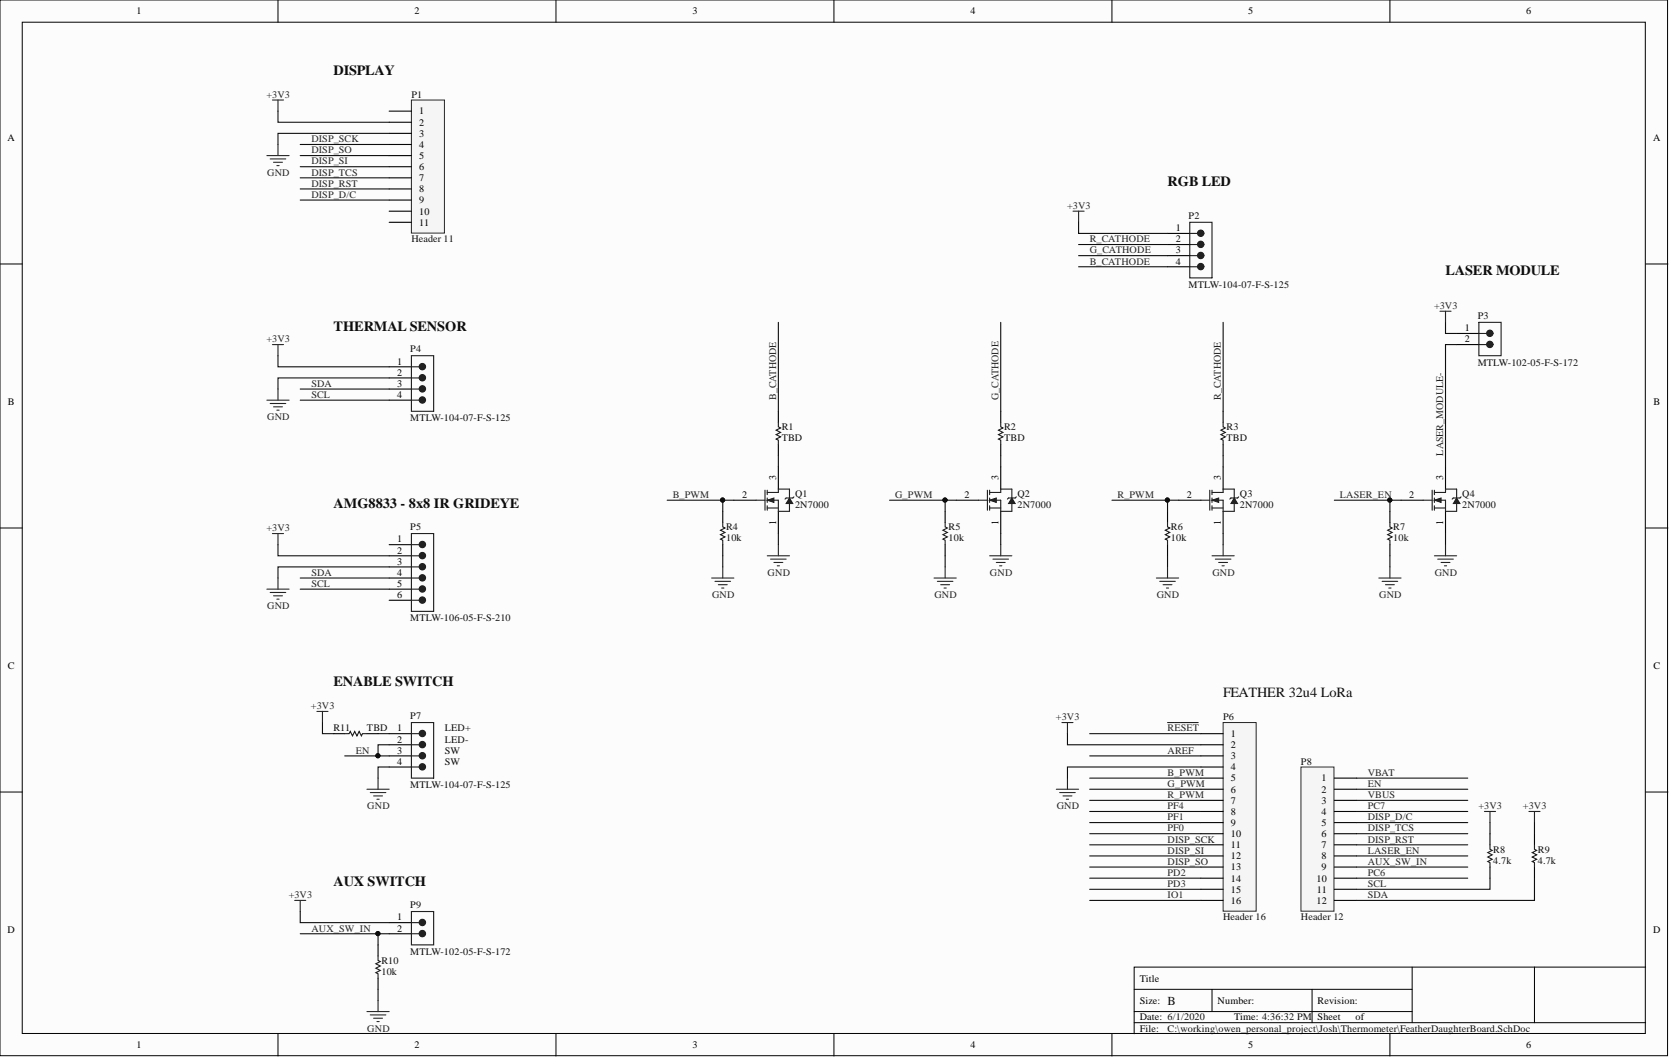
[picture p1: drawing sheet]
<svg xmlns="http://www.w3.org/2000/svg" width="381mm" height="241mm" viewBox="0 0 381 241" stroke-linecap="round" stroke-linejoin="round" font-family="sans-serif">
<defs><g id="words">
<g font-size="3.2" fill="#0e0e0e">
<text x="76.1" y="17.1">DISPLAY</text>
<text x="266.4" y="42.4">RGB LED</text>
<text x="329.8" y="62.7">LASER MODULE</text>
<text x="76.1" y="75.4">THERMAL SENSOR</text>
<text x="76.1" y="115.9">AMG8833 - 8x8 IR GRIDEYE</text>
<text x="76.1" y="156.5">ENABLE SWITCH</text>
<text x="279" y="159">FEATHER 32u4 LoRa</text>
<text x="76.1" y="202.1">AUX SWITCH</text>
</g>
<text font-size="2.8" fill="#0e0e0e" x="266.4" y="229.1">B</text>
<g font-size="2.3">
<text x="31.1" y="3.3">1</text>
<text x="94.5" y="3.3">2</text>
<text x="158" y="3.3">3</text>
<text x="221.4" y="3.3">4</text>
<text x="284.8" y="3.3">5</text>
<text x="348.2" y="3.3">6</text>
<text x="95.6" y="26.1">1</text>
<text x="95.6" y="28.6">2</text>
<text x="1.7" y="32.1">A</text>
<text x="95.6" y="31.2">3</text>
<text x="95.6" y="33.7">4</text>
<text x="377.1" y="32.1">A</text>
<text x="95.6" y="36.2">5</text>
<text x="95.6" y="38.8">6</text>
<text x="95.6" y="41.3">7</text>
<text x="95.6" y="43.9">8</text>
<text x="95.6" y="46.4">9</text>
<text x="95.6" y="48.9">10</text>
<text x="95.6" y="51.5">11</text>
<text x="268.2" y="52.7">1</text>
<text x="268.2" y="55.3">2</text>
<text x="268.2" y="57.8">3</text>
<text x="268.2" y="60.3">4</text>
<text x="334.2" y="75.5">1</text>
<text x="90.6" y="83.2">1</text>
<text x="334.2" y="78.1">2</text>
<text x="90.6" y="85.7">2</text>
<text x="90.6" y="88.2">3</text>
<text x="1.8" y="92.4">B</text>
<text x="90.6" y="90.8">4</text>
<text x="377.2" y="92.4">B</text>
<text x="169.3" y="113.6">2</text>
<text x="177.1" y="109.5" transform="rotate(-90 177.1 109.5)">3</text>
<text x="220" y="113.6">2</text>
<text x="227.8" y="109.5" transform="rotate(-90 227.8 109.5)">3</text>
<text x="270.8" y="113.6">2</text>
<text x="278.5" y="109.5" transform="rotate(-90 278.5 109.5)">3</text>
<text x="321.5" y="113.6">2</text>
<text x="329.3" y="109.5" transform="rotate(-90 329.3 109.5)">3</text>
<text x="177.1" y="119.8" transform="rotate(-90 177.1 119.8)">1</text>
<text x="227.8" y="119.8" transform="rotate(-90 227.8 119.8)">1</text>
<text x="278.5" y="119.8" transform="rotate(-90 278.5 119.8)">1</text>
<text x="329.3" y="119.8" transform="rotate(-90 329.3 119.8)">1</text>
<text x="90.6" y="123.7">1</text>
<text x="90.6" y="126.3">2</text>
<text x="90.6" y="128.8">3</text>
<text x="90.6" y="131.3">4</text>
<text x="90.6" y="133.9">5</text>
<text x="90.6" y="136.4">6</text>
<text x="1.8" y="152.5">C</text>
<text x="377.2" y="152.5">C</text>
<text x="90.6" y="166.8">1</text>
<text x="90.6" y="169.4">2</text>
<text x="90.6" y="171.9">3</text>
<text x="280.8" y="168.1">1</text>
<text x="280.8" y="170.6">2</text>
<text x="280.8" y="173.2">3</text>
<text x="90.6" y="174.4">4</text>
<text x="280.8" y="175.7">4</text>
<text x="280.8" y="178.2">5</text>
<text x="301.5" y="178.2">1</text>
<text x="280.8" y="180.8">6</text>
<text x="280.8" y="183.3">7</text>
<text x="280.8" y="185.8">8</text>
<text x="301.5" y="180.8">2</text>
<text x="301.5" y="183.3">3</text>
<text x="301.5" y="185.8">4</text>
<text x="280.8" y="188.4">9</text>
<text x="280.8" y="190.9">10</text>
<text x="301.5" y="188.4">5</text>
<text x="301.5" y="190.9">6</text>
<text x="280.8" y="193.4">11</text>
<text x="280.8" y="196">12</text>
<text x="301.5" y="193.4">7</text>
<text x="301.5" y="196">8</text>
<text x="280.8" y="198.5">13</text>
<text x="280.8" y="201">14</text>
<text x="280.8" y="203.6">15</text>
<text x="300.4" y="201">10</text>
<text x="300.4" y="203.6">11</text>
<text x="301.5" y="198.5">9</text>
<text x="90.6" y="209.9">1</text>
<text x="280.8" y="206.1">16</text>
<text x="300.4" y="206.1">12</text>
<text x="1.7" y="212.8">D</text>
<text x="90.6" y="212.5">2</text>
<text x="377.1" y="212.8">D</text>
<text x="260" y="223.9">Title</text>
<text x="260" y="228.9">Size:</text>
<text x="260" y="232.7">Date: 6/1/2020</text>
<text x="277.8" y="228.9">Number:</text>
<text x="281.6" y="232.7">Time: 4:36:32 PM</text>
<text x="300.6" y="228.9">Revision:</text>
<text x="300.6" y="232.7">Sheet</text>
<text x="309.2" y="232.7">of</text>
<text x="31.1" y="239.1">1</text>
<text x="94.5" y="239.1">2</text>
<text x="158" y="239.1">3</text>
<text x="221.4" y="239.1">4</text>
<text x="260" y="235.3">File:</text>
<text x="284.8" y="239.1">5</text>
<text x="348.2" y="239.1">6</text>
</g>
<g font-size="2.3" fill="#262626">
<text x="60.8" y="22.3">+3V3</text>
<text x="71" y="32.4">DISP_SCK</text>
<text x="71" y="35">DISP_SO</text>
<text x="61" y="40.1">GND</text>
<text x="71" y="37.5">DISP_SI</text>
<text x="71" y="40.1">DISP_TCS</text>
<text x="71" y="42.6">DISP_RST</text>
<text x="71" y="45.1">DISP_D/C</text>
<text x="243.4" y="47.7">+3V3</text>
<text x="248.6" y="55.3">R_CATHODE</text>
<text x="248.6" y="57.8">G_CATHODE</text>
<text x="248.6" y="60.3">B_CATHODE</text>
<text x="327.2" y="70.5">+3V3</text>
<text x="60.8" y="78.1">+3V3</text>
<text x="71" y="88.2">SDA</text>
<text x="61" y="95.8">GND</text>
<text x="71" y="90.8">SCL</text>
<text x="177.1" y="91.3" transform="rotate(-90 177.1 91.3)">B_CATHODE</text>
<text x="227.8" y="91.3" transform="rotate(-90 227.8 91.3)">G_CATHODE</text>
<text x="278.5" y="91.3" transform="rotate(-90 278.5 91.3)">R_CATHODE</text>
<text x="329.3" y="103.9" transform="rotate(-90 329.3 103.9)">LASER_MODULE-</text>
<text x="153.5" y="113.6">B_PWM</text>
<text x="204.2" y="113.6">G_PWM</text>
<text x="254.9" y="113.6">R_PWM</text>
<text x="305.7" y="113.6">LASER_EN</text>
<text x="60.8" y="121.2">+3V3</text>
<text x="71" y="131.3">SDA</text>
<text x="175.1" y="131.3">GND</text>
<text x="225.9" y="131.3">GND</text>
<text x="276.6" y="131.3">GND</text>
<text x="327.3" y="131.3">GND</text>
<text x="71" y="133.9">SCL</text>
<text x="162.4" y="136.4">GND</text>
<text x="213.2" y="136.4">GND</text>
<text x="263.9" y="136.4">GND</text>
<text x="314.6" y="136.4">GND</text>
<text x="61" y="138.9">GND</text>
<text x="70.9" y="161.7">+3V3</text>
<text x="240.9" y="164.3">+3V3</text>
<text x="266.4" y="166.8">RESET</text>
<text x="81.2" y="171.9">EN</text>
<text x="266.4" y="171.9">AREF</text>
<text x="266.4" y="177">B_PWM</text>
<text x="266.4" y="179.5">G_PWM</text>
<text x="312" y="177">VBAT</text>
<text x="312" y="179.5">EN</text>
<text x="83.8" y="184.6">GND</text>
<text x="241.1" y="184.6">GND</text>
<text x="266.4" y="182">R_PWM</text>
<text x="266.4" y="184.6">PF4</text>
<text x="312" y="182">VBUS</text>
<text x="312" y="184.6">PC7</text>
<text x="337.3" y="184.6">+3V3</text>
<text x="347.5" y="184.6">+3V3</text>
<text x="266.4" y="187.1">PF1</text>
<text x="266.4" y="189.6">PF0</text>
<text x="312" y="187.1">DISP_D/C</text>
<text x="312" y="189.6">DISP_TCS</text>
<text x="266.4" y="197.2">DISP_SO</text>
<text x="266.4" y="192.2">DISP_SCK</text>
<text x="266.4" y="194.7">DISP_SI</text>
<text x="312" y="197.2">AUX_SW_IN</text>
<text x="312" y="192.2">DISP_RST</text>
<text x="312" y="194.7">LASER_EN</text>
<text x="266.4" y="199.8">PD2</text>
<text x="266.4" y="202.3">PD3</text>
<text x="312" y="202.3">SCL</text>
<text x="312" y="199.8">PC6</text>
<text x="65.9" y="204.9">+3V3</text>
<text x="266.4" y="204.9">IO1</text>
<text x="312" y="204.9">SDA</text>
<text x="71" y="212.5">AUX_SW_IN</text>
<text x="83.8" y="235.3">GND</text>
</g>
<g font-size="2.3" fill="#0e0e0e">
<text x="93.9" y="22.3">P1</text>
<text x="271.2" y="49.9">P2</text>
<text x="93.9" y="55.3">Header 11</text>
<text x="271.2" y="65.7">MTLW-104-07-F-S-125</text>
<text x="337.1" y="72.8">P3</text>
<text x="93.6" y="80.4">P4</text>
<text x="337.1" y="83.4">MTLW-102-05-F-S-172</text>
<text x="93.6" y="96.1">MTLW-104-07-F-S-125</text>
<text x="178.3" y="98.1">R1</text>
<text x="178.3" y="100.6">TBD</text>
<text x="229.1" y="98.1">R2</text>
<text x="229.1" y="100.6">TBD</text>
<text x="279.8" y="98.1">R3</text>
<text x="279.8" y="100.6">TBD</text>
<text x="181.4" y="113.3">Q1</text>
<text x="232.1" y="113.3">Q2</text>
<text x="282.9" y="113.3">Q3</text>
<text x="333.6" y="113.3">Q4</text>
<text x="181.4" y="115.9">2N7000</text>
<text x="232.1" y="115.9">2N7000</text>
<text x="282.9" y="115.9">2N7000</text>
<text x="333.6" y="115.9">2N7000</text>
<text x="93.6" y="120.9">P5</text>
<text x="165.7" y="120.9">R4</text>
<text x="165.7" y="123.5">10k</text>
<text x="216.4" y="120.9">R5</text>
<text x="216.4" y="123.5">10k</text>
<text x="267.1" y="120.9">R6</text>
<text x="267.1" y="123.5">10k</text>
<text x="317.9" y="120.9">R7</text>
<text x="317.9" y="123.5">10k</text>
<text x="93.6" y="141.7">MTLW-106-05-F-S-210</text>
<text x="76.1" y="166.8">R11</text>
<text x="83.7" y="166.8">TBD</text>
<text x="93.6" y="164">P7</text>
<text x="101.5" y="166.8">LED+</text>
<text x="279" y="164.3">P6</text>
<text x="101.5" y="169.4">LED-</text>
<text x="101.5" y="171.9">SW</text>
<text x="93.6" y="179.8">MTLW-104-07-F-S-125</text>
<text x="101.5" y="174.4">SW</text>
<text x="296.8" y="174.4">P8</text>
<text x="340.7" y="194.5">R8</text>
<text x="340.7" y="197">4.7k</text>
<text x="350.8" y="194.5">R9</text>
<text x="350.8" y="197">4.7k</text>
<text x="93.6" y="207.1">P9</text>
<text x="279" y="209.9">Header 16</text>
<text x="296.8" y="209.9">Header 12</text>
<text x="87" y="219.8">R10</text>
<text x="93.6" y="217.8">MTLW-102-05-F-S-172</text>
<text x="87" y="222.3">10k</text>
<text x="266.4" y="235.3">C:\working\owen_personal_project\Josh\Thermometer\FeatherDaughterBoard.SchDoc</text>
</g>
</g></defs>
<g fill="#fcfcfc" stroke="#000" stroke-width=".23">
<path d="M0 0h380.4v240.8h-380.4z"/>
<path d="M5.1 5.1h370.3v230.6h-370.3z"/>
</g>
<g fill="none" stroke="#000" stroke-width=".23">
<path d="M63.4 0v5.1M126.8 0v5.1M190.3 0v5.1M253.7 0v5.1M317.1 0v5.1M0 60.2h5.1M375.4 60.2h5.1M0 120.4h5.1M375.4 120.4h5.1M0 180.6h5.1M375.4 180.6h5.1M63.4 235.8v5.1"/>
<path d="M126.8 235.8v5.1M190.3 235.8v5.1M253.7 235.8v5.1M258.8 225.6h63.4M258.8 233.2h116.6M258.8 230.7h63.4M276.5 225.6v5.1M299.3 225.6v7.6M317.1 235.8v5.1M322.2 220.6v12.6M350.1 220.6h-91.3v15.2M375.4 220.6h-25.3v12.6"/>
</g>
<path d="M296.8 174.9h7.5v32.9h-7.5z" fill="#f5f5f5" stroke="#262626" stroke-width=".23"/>
<path d="M304.4 177.5h5.1M304.4 180h5.1M304.4 182.5h5.1M304.4 185.1h5.1M304.4 187.6h5.1M304.4 190.1h5.1M304.4 192.7h5.1M304.4 195.2h5.1M304.4 197.8h5.1M304.4 200.3h5.1M304.4 202.8h5.1M304.4 205.4h5.1" fill="none" stroke="#000" stroke-width=".25"/>
<path d="M279 164.8h7.6v43h-7.6z" fill="#f5f5f5" stroke="#262626" stroke-width=".23"/>
<g fill="none" stroke="#000" stroke-width=".25">
<path d="M164.9 116.6v2.6M215.6 116.6v2.6M266.4 116.6v2.6M317.1 116.6v2.6M164.9 124.2v2.6M215.6 124.2v2.6M266.4 124.2v2.6M317.1 124.2v2.6M274 167.3h5M274 169.9h5M274 172.4h5M274 174.9h5"/>
<path d="M274 177.5h5M274 180h5M274 182.5h5M274 185.1h5M274 187.6h5M274 190.1h5M274 192.7h5M274 195.2h5M274 197.8h5M274 200.3h5M274 202.8h5M274 205.4h5"/>
</g>
<g fill="none" stroke="#262626" stroke-width=".25">
<path d="M328.5 71h2.6M329.8 71v2.5M162.4 131.8h5M163.1 132.6h3.6M163.9 133.4h2M164.6 134.1h.5M164.9 129.3v2.5M175 126.8h5.1M175.8 127.5h3.6M176.6 128.3h2M177.3 129h.5M177.6 124.2v2.6"/>
<path d="M213.1 131.8h5.1M213.9 132.6h3.5M214.6 133.4h2M215.4 134.1h.5M215.6 129.3v2.5M225.8 126.8h5M226.5 127.5h3.6M227.3 128.3h2M228.1 129h.5M228.3 124.2v2.6M263.8 131.8h5.1M264.6 132.6h3.5"/>
<path d="M265.3 133.4h2.1M266.1 134.1h.5M266.4 129.3v2.5M276.5 126.8h5.1M277.3 127.5h3.5M278 128.3h2.1M278.8 129h.5M279 124.2v2.6M314.6 131.8h5M315.3 132.6h3.6M316.1 133.4h2M316.8 134.1h.6"/>
<path d="M317.1 129.3v2.5M327.2 126.8h5.1M328 127.5h3.6M328.8 128.3h2M329.5 129h.5M329.8 124.2v2.6M242.3 164.8h2.5M243.5 164.8v2.5M243.5 177.5v2.5M266.4 164.8h7M241 180h5.1M241.8 180.8h3.5"/>
<path d="M242.5 181.5h2M243.3 182.3h.5"/>
</g>
<path d="M164.9 119.2v1l.5 .2-1 .5 1 .5-1 .5 1 .6-1 .5 .5 .2v1M215.6 119.2v1l.5 .2-1 .5 1 .5-1 .5 1 .6-1 .5 .5 .2v1M266.4 119.2v1l.5 .2-1 .5 1 .5-1 .5 1 .6-1 .5 .5 .2v1M317.1 119.2v1l.5 .2-1 .5 1 .5-1 .5 1 .6-1 .5 .5 .2v1" fill="none" stroke="#1c1c1c" stroke-width=".25"/>
<path d="M93.9 22.8h7.5v30.4h-7.5z" fill="#f5f5f5" stroke="#262626" stroke-width=".23"/>
<g fill="none" stroke="#000" stroke-width=".25">
<path d="M88.8 25.3h5.1M88.8 27.9h5.1M88.8 30.4h5.1M88.8 33h5.1M88.8 35.5h5.1M88.8 38h5.1M88.8 40.6h5.1M88.8 43.1h5.1M88.8 45.6h5.1M88.8 48.2h5.1M88.8 50.7h5.1M177.6 93.8v2.5"/>
<path d="M228.3 93.8v2.5M279 93.8v2.5M167.4 114.1h5.1M177.6 101.4v2.5M177.6 106.5v5M177.6 116.6v5.1M228.3 101.4v2.5M279 101.4v2.5M339.9 190.1v2.6M339.9 197.8v2.5M350.1 190.1v2.6M350.1 197.8v2.5"/>
<path d="M86.3 215.5v2.5M86.3 223.1v2.5"/>
</g>
<g fill="none" stroke="#262626" stroke-width=".25">
<path d="M60.9 35.5h5.1M61.6 36.2h3.6M62.2 22.8h2.5M62.4 37h2M63.2 37.8h.5M63.4 22.8v2.5M63.4 33v2.5M244.8 48.2h2.5M246.1 48.2v2.5M62.2 78.6h2.5M63.4 78.6v2.5M60.9 91.3h5.1"/>
<path d="M61.6 92h3.6M62.4 92.8h2M63.2 93.5h.5M63.4 88.7v2.6M60.9 134.4h5.1M61.6 135.1h3.6M62.2 121.7h2.5M62.4 135.9h2M63.2 136.6h.5M63.4 121.7v2.5M63.4 131.8v2.6M86.3 177.5v2.5"/>
<path d="M83.7 180h5.1M84.5 180.8h3.5M85.2 181.5h2.1M86 182.3h.5M338.7 185.1h2.5M339.9 185.1v2.5M348.8 185.1h2.5M350.1 185.1v2.5M67.2 205.4h2.6M68.5 205.4v2.5M83.7 230.7h5.1M84.5 231.5h3.5"/>
<path d="M85.2 232.2h2.1M86 233h.5M86.3 228.2v2.5"/>
</g>
<g fill="none" stroke="#1c1c1c" stroke-width=".25">
<path d="M177.6 96.3v1.1l.5 .2-1 .5 1 .5-1 .5 1 .5-1 .5 .5 .3v1M228.3 96.3v1.1l.5 .2-1 .5 1 .5-1 .5 1 .5-1 .5 .5 .3v1M279 96.3v1.1l.6 .2-1.1 .5 1.1 .5-1.1 .5 1.1 .5-1.1 .5 .5 .3v1M172.5 114.1h2M174.5 111.8v4.6M175 112.3h2.6v-.8h2.5v2.1M175 114.1h2.6v2.5h2.5v-1.8M175 115.9h2.6M175 111.8v1M175 113.6v1M175 115.4v1M339.9 192.7v1l.5 .2-1 .6 1 .5-1 .5 1 .5-1 .5 .5 .2v1.1"/>
<path d="M350.1 192.7v1l.5 .2-1 .6 1 .5-1 .5 1 .5-1 .5 .5 .2v1.1M86.3 218v1l.5 .3-1.1 .5 1.1 .5-1.1 .5 1.1 .5-1.1 .5 .6 .3v1"/>
</g>
<path d="M180.1 113.6l.8 1.2h-1.5z" fill="#1c1c1c"/>
<path d="M180.1 113.6l.8 1.2h-1.5z" fill="none" stroke="#1c1c1c" stroke-width=".23"/>
<path d="M179.4 113.6h1.5" fill="none" stroke="#1c1c1c" stroke-width=".25"/>
<path d="M175 114.1l1.6-.5v1z" fill="#1c1c1c"/>
<path d="M175 114.1l1.6-.5v1z" fill="none" stroke="#1c1c1c" stroke-width=".23"/>
<path d="M179.4 113.6l-.3 .2M181.1 113.3l-.2 .3M223.2 114.1h2.1M225.3 111.8v4.6M225.8 112.3h2.5v-.8h2.5v2.1M225.8 114.1h2.5v2.5h2.5v-1.8M225.8 115.9h2.5M225.8 111.8v1M225.8 113.6v1M225.8 115.4v1" fill="none" stroke="#1c1c1c" stroke-width=".25"/>
<path d="M218.2 114.1h5M228.3 106.5v5M228.3 116.6v5.1" fill="none" stroke="#000" stroke-width=".25"/>
<path d="M230.8 113.6l.8 1.2h-1.5z" fill="#1c1c1c"/>
<path d="M230.8 113.6l.8 1.2h-1.5z" fill="none" stroke="#1c1c1c" stroke-width=".23"/>
<path d="M230.1 113.6h1.5" fill="none" stroke="#1c1c1c" stroke-width=".25"/>
<path d="M225.8 114.1l1.5-.5v1z" fill="#1c1c1c"/>
<path d="M225.8 114.1l1.5-.5v1z" fill="none" stroke="#1c1c1c" stroke-width=".23"/>
<path d="M230.1 113.6l-.3 .2M231.9 113.3l-.3 .3M274 114.1h2M276 111.8v4.6M276.5 112.3h2.5v-.8h2.6v2.1M276.5 114.1h2.5v2.5h2.6v-1.8M276.5 115.9h2.5M276.5 111.8v1M276.5 113.6v1M276.5 115.4v1" fill="none" stroke="#1c1c1c" stroke-width=".25"/>
<path d="M268.9 114.1h5.1M279 106.5v5M279 116.6v5.1" fill="none" stroke="#000" stroke-width=".25"/>
<path d="M281.6 113.6l.7 1.2h-1.5z" fill="#1c1c1c"/>
<path d="M281.6 113.6l.7 1.2h-1.5z" fill="none" stroke="#1c1c1c" stroke-width=".23"/>
<path d="M280.8 113.6h1.5" fill="none" stroke="#1c1c1c" stroke-width=".25"/>
<path d="M276.5 114.1l1.5-.5v1z" fill="#1c1c1c"/>
<path d="M276.5 114.1l1.5-.5v1z" fill="none" stroke="#1c1c1c" stroke-width=".23"/>
<path d="M280.8 113.6l-.2 .2M282.6 113.3l-.3 .3M324.7 114.1h2M326.7 111.8v4.6M327.2 112.3h2.6v-.8h2.5v2.1M327.2 114.1h2.6v2.5h2.5v-1.8M327.2 115.9h2.6M327.2 111.8v1M327.2 113.6v1M327.2 115.4v1" fill="none" stroke="#1c1c1c" stroke-width=".25"/>
<path d="M319.6 114.1h5.1M329.8 106.5v5M329.8 116.6v5.1" fill="none" stroke="#000" stroke-width=".25"/>
<path d="M332.3 113.6l.8 1.2h-1.5z" fill="#1c1c1c"/>
<path d="M332.3 113.6l.8 1.2h-1.5z" fill="none" stroke="#1c1c1c" stroke-width=".23"/>
<path d="M331.6 113.6h1.5" fill="none" stroke="#1c1c1c" stroke-width=".25"/>
<path d="M327.2 114.1l1.6-.5v1z" fill="#1c1c1c"/>
<path d="M327.2 114.1l1.6-.5v1z" fill="none" stroke="#1c1c1c" stroke-width=".23"/>
<g fill="none" stroke="#1c1c1c" stroke-width=".25">
<path d="M271.4 50.7h5.1v12.7h-5.1zM271.4 55.8h1.8M271.4 58.3h1.8M271.4 53.2h1.8M271.4 60.8h1.8M337.4 73.5h5.1v7.6h-5.1zM337.4 76.1h1.8M337.4 78.6h1.8M93.9 81.1h5v12.7h-5zM93.9 86.2h1.7M93.9 88.7h1.7M93.9 91.3h1.7"/>
<path d="M93.9 83.7h1.7M331.6 113.6l-.3 .2M333.3 113.3l-.2 .3M93.9 121.7h5v17.7h-5zM93.9 126.8h1.7M93.9 129.3h1.7M93.9 131.8h1.7M93.9 124.2h1.7M93.9 134.4h1.7M93.9 136.9h1.7M78.6 167.3h1.1l.2-.5 .5 1 .5-1 .5 1 .5-1 .5 1 .3-.5h1M93.9 164.8h5v12.7h-5z"/>
<path d="M93.9 169.9h1.7M93.9 172.4h1.7M93.9 174.9h1.7M93.9 167.3h1.7M93.9 207.9h5v7.6h-5zM93.9 210.4h1.7M93.9 213h1.7"/>
</g>
<g fill="#1c1c1c" stroke="#1c1c1c" stroke-width=".25">
<circle cx="96.4" cy="126.7" r=".72"/>
<circle cx="96.4" cy="129.3" r=".72"/>
<circle cx="96.4" cy="131.8" r=".72"/>
<circle cx="96.4" cy="124.2" r=".72"/>
<circle cx="96.4" cy="134.3" r=".72"/>
<circle cx="96.4" cy="136.9" r=".72"/>
<circle cx="96.4" cy="86.2" r=".72"/>
<circle cx="96.4" cy="88.7" r=".72"/>
<circle cx="96.4" cy="91.2" r=".72"/>
<circle cx="96.4" cy="83.6" r=".72"/>
<circle cx="273.9" cy="55.7" r=".72"/>
<circle cx="273.9" cy="58.3" r=".72"/>
<circle cx="273.9" cy="60.8" r=".72"/>
<circle cx="273.9" cy="53.2" r=".72"/>
<circle cx="339.9" cy="76" r=".72"/>
<circle cx="339.9" cy="78.6" r=".72"/>
<circle cx="96.4" cy="210.4" r=".72"/>
<circle cx="96.4" cy="212.9" r=".72"/>
<circle cx="96.4" cy="169.8" r=".72"/>
<circle cx="96.4" cy="172.4" r=".72"/>
<circle cx="96.4" cy="174.9" r=".72"/>
<circle cx="96.4" cy="167.3" r=".72"/>
</g>
<g fill="none" stroke="#000" stroke-width=".25">
<path d="M266.4 53.2h5M266.4 55.8h5M266.4 58.3h5M266.4 60.8h5M332.3 76.1h5.1M332.3 78.6h5.1M88.8 83.7h5.1M88.8 86.2h5.1M88.8 88.7h5.1M88.8 91.3h5.1M88.8 124.2h5.1M88.8 126.8h5.1"/>
<path d="M88.8 129.3h5.1M88.8 131.8h5.1M88.8 134.4h5.1M88.8 136.9h5.1M76.1 167.3h2.5M83.7 167.3h2.6M88.8 167.3h5.1M88.8 169.9h5.1M88.8 172.4h5.1M88.8 174.9h5.1M88.8 210.4h5.1M88.8 213h5.1"/>
</g>
<g fill="none" stroke="#0e0e0e" stroke-width=".25">
<path d="M63.4 25.3v2.6h25.4M68.5 33h20.3M68.5 35.5h20.3M68.5 38h20.3M88.8 30.4h-25.4v2.6M68.5 40.6h20.3M68.5 43.1h20.3M68.5 45.6h20.3M246.1 50.7v2.5h20.3M246.1 55.8h20.3M246.1 58.3h20.3M177.6 73.5v20.3"/>
<path d="M228.3 73.5v20.3M246.1 60.8h20.3M279 73.5v20.3M329.8 73.5v2.6h2.5M332.3 78.6h-2.5v27.9M63.4 81.1v2.6h25.4M68.5 88.7h20.3M68.5 91.3h20.3M88.8 86.2h-25.4v2.5M152.2 114.1h12.7M167.4 114.1h-2.5v2.5M177.6 103.9v2.6"/>
<path d="M202.9 114.1h12.7M218.2 114.1h-2.6v2.5M228.3 103.9v2.6M253.7 114.1h12.7M268.9 114.1h-2.5v2.5M279 103.9v2.6M304.4 114.1h12.7M319.6 114.1h-2.5v2.5M63.4 124.2v2.6h25.4M68.5 131.8h20.3M68.5 134.4h20.3M88.8 129.3h-25.4v2.5"/>
<path d="M164.9 126.8v2.5M177.6 121.7v2.5M215.6 126.8v2.5M228.3 121.7v2.5M266.4 126.8v2.5M279 121.7v2.5M317.1 126.8v2.5M329.8 121.7v2.5M73.6 164.8v2.5h2.5M78.6 172.4h10.2M86.3 167.3h2.5M88.8 174.9h-2.5v2.6"/>
<path d="M88.8 169.9h-2.5v2.5M243.5 167.3v2.6h30.5M248.6 167.3h25.4M248.6 172.4h25.4M248.6 177.5h25.4M274 174.9h-30.5v2.6M309.5 177.5h25.4M248.6 180h25.4M248.6 182.5h25.4M248.6 185.1h25.4M248.6 187.6h25.4M248.6 190.1h25.4"/>
<path d="M248.6 192.7h25.4M248.6 195.2h25.4M248.6 197.8h25.4M309.5 180h25.4M309.5 182.5h25.4M309.5 185.1h25.4M309.5 187.6h25.4M309.5 190.1h25.4M309.5 192.7h25.4M309.5 195.2h25.4M309.5 197.8h25.4M339.9 187.6v2.5"/>
<path d="M350.1 187.6v2.5M68.5 207.9v2.5h20.3M68.5 213h20.3M86.3 213v2.5M248.6 200.3h25.4M248.6 202.8h25.4M248.6 205.4h25.4M309.5 200.3h25.4M339.9 200.3v2.5h-30.4M350.1 200.3v5.1h-40.6M86.3 225.6v2.6"/>
</g>
<g fill="#0e0e0e" stroke="#0e0e0e" stroke-width=".23">
<circle cx="215.6" cy="114" r=".47"/>
<circle cx="266.3" cy="114" r=".47"/>
<circle cx="317.1" cy="114" r=".47"/>
<circle cx="164.9" cy="114" r=".47"/>
<circle cx="86.2" cy="172.4" r=".47"/>
<circle cx="86.2" cy="212.9" r=".47"/>
</g>
<path d="M72.3 162.3h2.5M73.6 162.3v2.5" fill="none" stroke="#262626" stroke-width=".25"/>
<use href="#words"/>
</svg>
